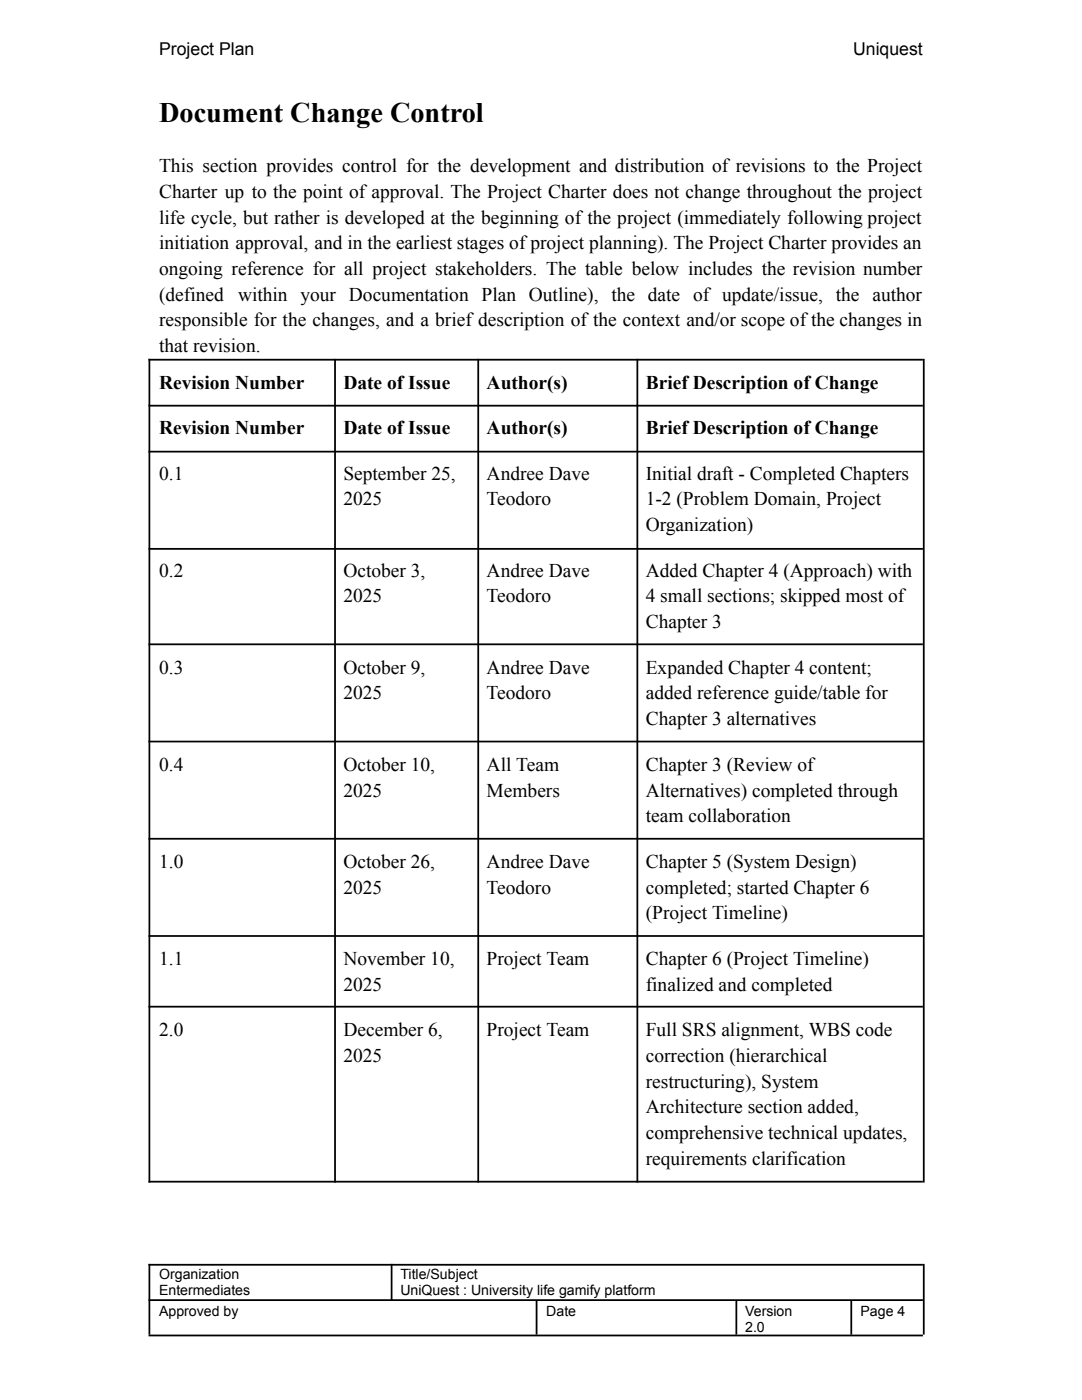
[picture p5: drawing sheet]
<svg xmlns="http://www.w3.org/2000/svg" width="216mm" height="279mm" viewBox="0 0 216 279" stroke-linecap="round" stroke-linejoin="round" font-family="sans-serif">
<defs><g id="words">
<text font-size="5.6" x="31.7" y="24.3">Document Change Control</text>
<g font-size="3.9">
<text x="31.7" y="34.4">This section provides control for the development and distribution of revisions to the Project</text>
<text x="31.7" y="39.5">Charter up to the point of approval. The Project Charter does not change throughout the project</text>
<text x="31.7" y="44.6">life cycle, but rather is developed at the beginning of the project (immediately following project</text>
<text x="31.7" y="49.8">initiation approval, and in the earliest stages ofproject planning). The Project Charter provides an</text>
<text x="31.7" y="54.9">ongoing reference for all project stakeholders. The table below includes the revision number</text>
<text x="31.7" y="60">(defined</text>
<text x="31.7" y="65.2">responsible for the changes, and a brief description of the context and/or scope ofthe changes in</text>
<text x="47.5" y="60">within your Documentation Plan Outline), the date of update/issue, the author</text>
<text x="31.7" y="70.3">that revision.</text>
<text x="31.7" y="77.5">Revision Number</text>
<text x="68.5" y="77.5">Date of Issue</text>
<text x="97.1" y="77.5">Author(s)</text>
<text x="128.9" y="77.5">Brief Description of Change</text>
<text x="31.7" y="86.6">Revision Number</text>
<text x="68.5" y="86.6">Date of Issue</text>
<text x="97.1" y="86.6">Author(s)</text>
<text x="128.9" y="86.6">Brief Description of Change</text>
<text x="31.7" y="95.7">0.1</text>
<text x="68.5" y="95.7">September 25,</text>
<text x="97.1" y="95.7">Andree Dave</text>
<text x="128.9" y="95.7">Initial draft - Completed Chapters</text>
<text x="68.5" y="100.9">2025</text>
<text x="97.1" y="100.9">Teodoro</text>
<text x="128.9" y="100.9">1-2 (Problem Domain, Project</text>
<text x="128.9" y="106">Organization)</text>
<text x="31.7" y="115.1">0.2</text>
<text x="68.5" y="115.1">October 3,</text>
<text x="97.1" y="115.1">Andree Dave</text>
<text x="128.9" y="115.1">Added Chapter 4 (Approach) with</text>
<text x="68.5" y="120.2">2025</text>
<text x="97.1" y="120.2">Teodoro</text>
<text x="128.9" y="120.2">4 small sections; skipped most of</text>
<text x="128.9" y="125.4">Chapter 3</text>
<text x="31.7" y="134.5">0.3</text>
<text x="68.5" y="134.5">October 9,</text>
<text x="97.1" y="134.5">Andree Dave</text>
<text x="128.9" y="134.5">Expanded Chapter 4 content;</text>
<text x="68.5" y="139.6">2025</text>
<text x="97.1" y="139.6">Teodoro</text>
<text x="128.9" y="139.6">added reference guide/table for</text>
<text x="128.9" y="144.7">Chapter 3 alternatives</text>
<text x="31.7" y="153.8">0.4</text>
<text x="68.5" y="153.8">October 10,</text>
<text x="97.1" y="153.8">All Team</text>
<text x="128.9" y="153.8">Chapter 3 (Review of</text>
<text x="68.5" y="159">2025</text>
<text x="97.1" y="159">Members</text>
<text x="128.9" y="159">Alternatives) completed through</text>
<text x="128.9" y="164.1">team collaboration</text>
<text x="31.7" y="173.2">1.0</text>
<text x="68.5" y="173.2">October 26,</text>
<text x="97.1" y="173.2">Andree Dave</text>
<text x="128.9" y="173.2">Chapter 5 (System Design)</text>
<text x="68.5" y="178.3">2025</text>
<text x="97.1" y="178.3">Teodoro</text>
<text x="128.9" y="178.3">completed; started Chapter 6</text>
<text x="128.9" y="183.5">(Project Timeline)</text>
<text x="31.7" y="192.6">1.1</text>
<text x="68.5" y="192.6">November 10,</text>
<text x="68.5" y="197.7">2025</text>
<text x="97.1" y="192.6">Project Team</text>
<text x="128.9" y="192.6">Chapter 6 (Project Timeline)</text>
<text x="128.9" y="197.7">finalized and completed</text>
<text x="31.7" y="206.8">2.0</text>
<text x="68.5" y="206.8">December 6,</text>
<text x="97.1" y="206.8">Project Team</text>
<text x="128.9" y="206.8">Full SRS alignment, WBS code</text>
<text x="68.5" y="211.9">2025</text>
<text x="128.9" y="211.9">correction (hierarchical</text>
<text x="128.9" y="217.1">restructuring), System</text>
<text x="128.9" y="222.2">Architecture section added,</text>
<text x="128.9" y="227.3">comprehensive technical updates,</text>
<text x="128.9" y="232.4">requirements clarification</text>
</g>
<g font-size="3.5">
<text x="31.7" y="10.9">Project Plan</text>
<text x="170.2" y="10.9">Uniquest</text>
</g>
<g font-size="2.8">
<text x="31.7" y="255.3">Organization</text>
<text x="79.9" y="255.3">Title/Subject</text>
<text x="31.7" y="258.5">Entermediates</text>
<text x="31.7" y="262.5">Approved by</text>
<text x="79.9" y="258.5">UniQuest : University life gamify platform</text>
<text x="109" y="262.5">Date</text>
<text x="148.7" y="262.5">Version</text>
<text x="171.7" y="262.5">Page 4</text>
<text x="148.7" y="265.8">2.0</text>
</g>
</g></defs>
<g fill="none" stroke="#000" stroke-width=".35">
<path d="M29.6 71.8h154.5M29.8 71.6v164.4M66.9 71.6v164.4M95.4 71.6v164.4M127.2 71.6v164.4M184.3 71.6v164.4M29.6 81h154.5M29.6 90.1h154.5M29.6 109.5h154.5M29.6 128.6h154.5M29.6 148h154.5M29.6 167.4h154.5"/>
<path d="M29.6 186.8h154.5M29.6 200.9h154.5M29.6 235.8h154.5M29.6 252.4h154.5M29.6 259.5h154.5M29.8 252.2v14.1M78.1 252.2v7.4M107.1 259.6v6.7M146.9 259.6v6.7M169.9 259.6v6.7M184.3 252.2v14.1M29.6 266.5h154.5"/>
</g>
<use href="#words"/>
</svg>
